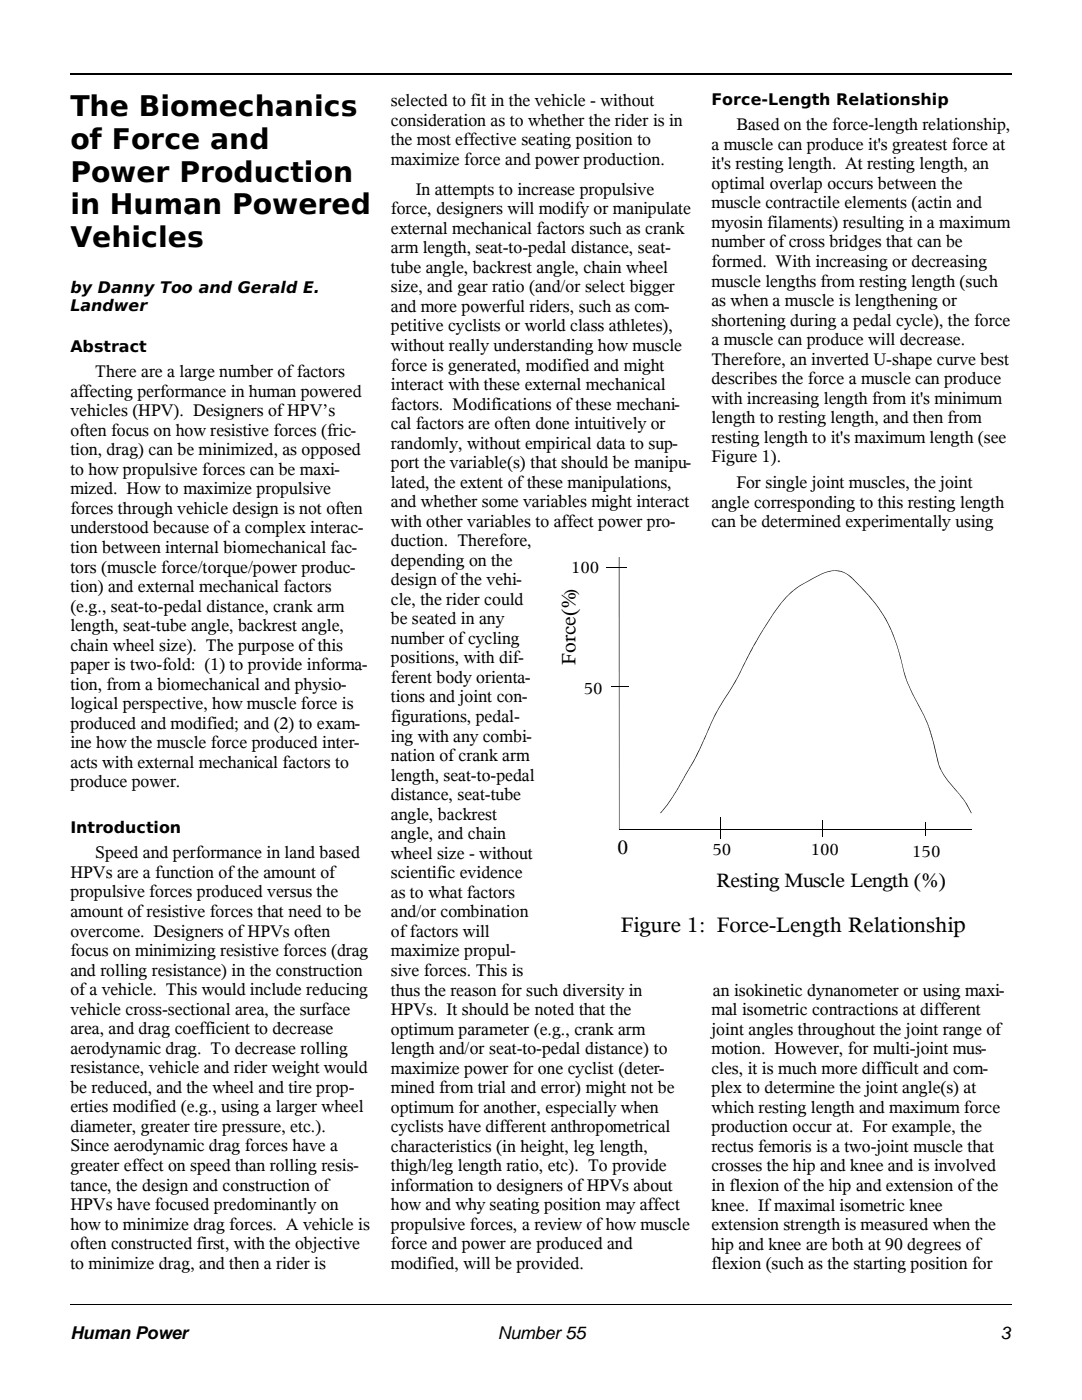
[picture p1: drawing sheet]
<svg xmlns="http://www.w3.org/2000/svg" width="216mm" height="279mm" viewBox="0 0 216 279" stroke-linecap="round" stroke-linejoin="round" font-family="sans-serif">
<defs><g id="words">
<g font-size="5.6">
<text x="14" y="23.2">The Biomechanics</text>
<text x="14" y="29.7">of Force and</text>
<text x="14" y="36.3">Power Production</text>
<text x="14" y="42.8">in Human Powered</text>
<text x="14" y="49.3">Vehicles</text>
</g>
<text font-size="4.4" x="123.9" y="186.1">Figure 1: Force-Length Relationship</text>
<g font-size="4.1">
<text x="114.9" y="132.8" transform="rotate(-90 114.9 132.8)">Force(%</text>
<text x="123.2" y="170.4">0</text>
<text x="142.9" y="177">Resting Muscle Length (%)</text>
</g>
<g font-size="3.5">
<text x="78" y="21.1">selected to fit in the vehicle - without</text>
<text x="78" y="25">consideration as to whether the rider is in</text>
<text x="78" y="28.9">the most effective seating position to</text>
<text x="142" y="29.9">a muscle can produce it's greatest force at</text>
<text x="146.9" y="26">Based on the force-length relationship,</text>
<text x="78" y="32.8">maximize force and power production.</text>
<text x="142" y="33.8">it's resting length. At resting length, an</text>
<text x="83" y="38.8">In attempts to increase propulsive</text>
<text x="142" y="37.7">optimal overlap occurs between the</text>
<text x="142" y="41.6">muscle contractile elements (actin and</text>
<text x="78" y="42.8">force, designers will modify or manipulate</text>
<text x="78" y="46.6">external mechanical factors such as crank</text>
<text x="142" y="45.5">myosin filaments) resulting in a maximum</text>
<text x="78" y="50.6">arm length, seat-to-pedal distance, seat-</text>
<text x="142" y="49.4">number ofcross bridges that can be</text>
<text x="142" y="53.3">formed. With increasing or decreasing</text>
<text x="78" y="54.4">tube angle, backrest angle, chain wheel</text>
<text x="78" y="58.3">size, and gear ratio (and/or select bigger</text>
<text x="142" y="57.2">muscle lengths from resting length (such</text>
<text x="78" y="62.2">and more powerful riders, such as com-</text>
<text x="142" y="61.1">as when a muscle is lengthening or</text>
<text x="142" y="65">shortening during a pedal cycle), the force</text>
<text x="78" y="66.1">petitive cyclists or world class athletes),</text>
<text x="78" y="70">without really understanding how muscle</text>
<text x="142" y="68.9">a muscle can produce will decrease.</text>
<text x="19" y="75.3">There are a large number offactors</text>
<text x="78" y="73.9">force is generated, modified and might</text>
<text x="78" y="77.8">interact with these external mechanical</text>
<text x="142" y="72.8">Therefore, an inverted U-shape curve best</text>
<text x="142" y="76.7">describes the force a muscle can produce</text>
<text x="14" y="79.2">affecting performance in human powered</text>
<text x="14" y="83.1">vehicles (HPV). Designers of HPV’s</text>
<text x="78" y="81.7">factors. Modifications ofthese mechani-</text>
<text x="142" y="80.6">with increasing length from it's minimum</text>
<text x="14" y="87">often focus on how resistive forces (fric-</text>
<text x="78" y="85.6">cal factors are often done intuitively or</text>
<text x="78" y="89.5">randomly, without empirical data to sup-</text>
<text x="142" y="84.5">length to resting length, and then from</text>
<text x="142" y="88.4">resting length to it's maximum length (see</text>
<text x="14" y="90.9">tion, drag) can be minimized, as opposed</text>
<text x="14" y="94.8">to how propulsive forces can be maxi-</text>
<text x="78" y="93.4">port the variable(s) that should be manipu-</text>
<text x="142" y="92.3">Figure 1).</text>
<text x="14" y="98.7">mized. How to maximize propulsive</text>
<text x="78" y="97.3">lated, the extent ofthese manipulations,</text>
<text x="78" y="101.2">and whether some variables might interact</text>
<text x="142" y="101.3">angle corresponding to this resting length</text>
<text x="146.9" y="97.4">For single joint muscles, the joint</text>
<text x="14" y="102.6">forces through vehicle design is not often</text>
<text x="14" y="106.5">understood because of a complex interac-</text>
<text x="78" y="105.1">with other variables to affect power pro-</text>
<text x="142" y="105.2">can be determined experimentally using</text>
<text x="14" y="110.3">tion between internal biomechanical fac-</text>
<text x="78" y="109">duction. Therefore,</text>
<text x="78" y="112.9">depending on the</text>
<text x="14" y="114.3">tors (muscle force/torque/power produc-</text>
<text x="14" y="118.1">tion) and external mechanical factors</text>
<text x="78" y="116.8">design ofthe vehi-</text>
<text x="14" y="122.1">(e.g., seat-to-pedal distance, crank arm</text>
<text x="14" y="125.9">length, seat-tube angle, backrest angle,</text>
<text x="78" y="120.7">cle, the rider could</text>
<text x="78" y="124.6">be seated in any</text>
<text x="14" y="129.9">chain wheel size). The purpose ofthis</text>
<text x="78" y="128.5">number ofcycling</text>
<text x="14" y="133.7">paper is two-fold: (1) to provide informa-</text>
<text x="14" y="137.7">tion, from a biomechanical and physio-</text>
<text x="78" y="132.4">positions, with dif-</text>
<text x="78" y="136.3">ferent body orienta-</text>
<text x="14" y="141.5">logical perspective, how muscle force is</text>
<text x="78" y="140.2">tions and joint con-</text>
<text x="14" y="145.5">produced and modified; and (2) to exam-</text>
<text x="14" y="149.3">ine how the muscle force produced inter-</text>
<text x="78" y="144.1">figurations, pedal-</text>
<text x="78" y="148">ing with any combi-</text>
<text x="14" y="153.2">acts with external mechanical factors to</text>
<text x="78" y="151.9">nation ofcrank arm</text>
<text x="78" y="155.8">length, seat-to-pedal</text>
<text x="14" y="157.1">produce power.</text>
<text x="78" y="159.7">distance, seat-tube</text>
<text x="78" y="163.6">angle, backrest</text>
<text x="78" y="167.5">angle, and chain</text>
<text x="19" y="171.3">Speed and performance in land based</text>
<text x="78" y="171.4">wheel size - without</text>
<text x="14" y="175.2">HPVs are a function ofthe amount of</text>
<text x="14" y="179.1">propulsive forces produced versus the</text>
<text x="78" y="175.3">scientific evidence</text>
<text x="78" y="179.2">as to what factors</text>
<text x="14" y="183">amount ofresistive forces that need to be</text>
<text x="78" y="183.1">and/or combination</text>
<text x="14" y="186.9">overcome. Designers ofHPVs often</text>
<text x="14" y="190.8">focus on minimizing resistive forces (drag</text>
<text x="78" y="187">offactors will</text>
<text x="78" y="190.9">maximize propul-</text>
<text x="14" y="194.7">and rolling resistance) in the construction</text>
<text x="78" y="194.8">sive forces. This is</text>
<text x="14" y="198.6">ofa vehicle. This would include reducing</text>
<text x="14" y="202.5">vehicle cross-sectional area, the surface</text>
<text x="78" y="198.7">thus the reason for such diversity in</text>
<text x="78" y="202.6">HPVs. It should be noted that the</text>
<text x="142" y="202.6">mal isometric contractions at different</text>
<text x="142.2" y="198.7">an isokinetic dynanometer or using maxi-</text>
<text x="14" y="206.4">area, and drag coefficient to decrease</text>
<text x="78" y="206.5">optimum parameter (e.g., crank arm</text>
<text x="142" y="206.5">joint angles throughout the joint range of</text>
<text x="14" y="210.3">aerodynamic drag. To decrease rolling</text>
<text x="14" y="214.2">resistance, vehicle and rider weight would</text>
<text x="78" y="210.4">length and/or seat-to-pedal distance) to</text>
<text x="78" y="214.3">maximize power for one cyclist (deter-</text>
<text x="142" y="210.4">motion. However, for multi-joint mus-</text>
<text x="142" y="214.3">cles, it is much more difficult and com-</text>
<text x="14" y="218.1">be reduced, and the wheel and tire prop-</text>
<text x="78" y="218.2">mined from trial and error) might not be</text>
<text x="142" y="218.2">plex to determine the joint angle(s) at</text>
<text x="14" y="222">erties modified (e.g., using a larger wheel</text>
<text x="14" y="225.9">diameter, greater tire pressure, etc.).</text>
<text x="78" y="222.1">optimum for another, especially when</text>
<text x="78" y="226">cyclists have different anthropometrical</text>
<text x="142" y="222.1">which resting length and maximum force</text>
<text x="142" y="226">production occur at. For example, the</text>
<text x="14" y="229.8">Since aerodynamic drag forces have a</text>
<text x="14" y="233.7">greater effect on speed than rolling resis-</text>
<text x="78" y="229.9">characteristics (in height, leg length,</text>
<text x="78" y="233.8">thigh/leg length ratio, etc). To provide</text>
<text x="142" y="229.9">rectus femoris is a two-joint muscle that</text>
<text x="142" y="233.8">crosses the hip and knee and is involved</text>
<text x="14" y="237.6">tance, the design and construction of</text>
<text x="78" y="237.7">information to designers ofHPVs about</text>
<text x="142" y="237.7">in flexion ofthe hip and extension ofthe</text>
<text x="14" y="241.5">HPVs have focused predominantly on</text>
<text x="14" y="245.4">how to minimize drag forces. A vehicle is</text>
<text x="78" y="241.5">how and why seating position may affect</text>
<text x="78" y="245.5">propulsive forces, a review ofhow muscle</text>
<text x="142" y="241.6">knee. Ifmaximal isometric knee</text>
<text x="142" y="245.5">extension strength is measured when the</text>
<text x="14" y="249.3">often constructed first, with the objective</text>
<text x="78" y="249.3">force and power are produced and</text>
<text x="142" y="249.4">hip and knee are both at 90 degrees of</text>
<text x="14" y="253.2">to minimize drag, and then a rider is</text>
<text x="78" y="253.3">modified, will be provided.</text>
<text x="142" y="253.3">flexion (such as the starting position for</text>
<text x="14" y="267.3">Human Power</text>
<text x="99.3" y="267.3">Number 55</text>
<text x="199.6" y="267.3">3</text>
</g>
<g font-size="3.4">
<text x="114.1" y="114.3">100</text>
<text x="114.9" y="118.7" transform="rotate(-90 114.9 118.7)">)</text>
<text x="116.6" y="138.6">50</text>
<text x="142.2" y="170.7">50</text>
<text x="161.9" y="170.7">100</text>
<text x="182.1" y="171">150</text>
</g>
<g font-size="3.2">
<text x="142" y="21">Force-Length Relationship</text>
<text x="14" y="58.5">by Danny Too and Gerald E.</text>
<text x="14" y="62.2">Landwer</text>
<text x="14" y="70.2">Abstract</text>
<text x="14" y="166.2">Introduction</text>
</g>
</g></defs>
<path d="M14 14.8h187.9" fill="none" stroke="#000" stroke-width=".35"/>
<path d="M121 113.3h4.1M123.5 111.2v54.4h70.3M122 137.1h3.4M143.8 163.2v4.2M164.1 163.8v3.3M184.6 164.1v2.7M14 260.4h187.9" fill="none" stroke="#000" stroke-width=".2"/>
<g fill="#000">
<path d="M156.8 119.2h.1l-.5 .5z" fill-rule="evenodd"/>
<path d="M156.8 119.2l.6-.4-.5 .4z" fill-rule="evenodd"/>
<path d="M157.8 118.2l.1 .1-.5 .5z" fill-rule="evenodd"/>
<path d="M157.8 118.2l.5-.4 .1 .1-.5 .4z" fill-rule="evenodd"/>
<path d="M158.3 117.8l.5-.4 .1 .1-.5 .4z" fill-rule="evenodd"/>
<path d="M158.8 117.4l.5-.4 .1 .1-.5 .4z" fill-rule="evenodd"/>
<path d="M159.3 117l.6-.4 .1 .1-.6 .4z" fill-rule="evenodd"/>
<path d="M159.9 116.6l.7-.2-.6 .3z" fill-rule="evenodd"/>
<path d="M160.5 116.3l.5-.3 .1 .1z" fill-rule="evenodd"/>
<path d="M161 116l.5-.3 .1 .2-.5 .2z" fill-rule="evenodd"/>
<path d="M161.5 115.7l.5-.2 .1 .1-.5 .3z" fill-rule="evenodd"/>
<path d="M162 115.5l.6-.3v.1l-.5 .3z" fill-rule="evenodd"/>
<path d="M162.6 115.2l.5-.3 .1 .1-.6 .3z" fill-rule="evenodd"/>
<path d="M163.1 114.9l.6-.3v.1l-.5 .3z" fill-rule="evenodd"/>
<path d="M163.7 114.6l.6-.2-.6 .3z" fill-rule="evenodd"/>
<path d="M164.2 114.4l.6-.2-.5 .3z" fill-rule="evenodd"/>
<path d="M164.8 114.2l.6-.2v.1l-.6 .2z" fill-rule="evenodd"/>
<path d="M165.4 114l.6-.1-.6 .2z" fill-rule="evenodd"/>
<path d="M165.9 113.9l.6-.1v.1l-.5 .1z" fill-rule="evenodd"/>
<path d="M166.5 113.8l.6 .1h-.6z" fill-rule="evenodd"/>
<path d="M167.1 113.8l.6 .1v.2l-.6-.1z" fill-rule="evenodd"/>
<path d="M167.7 113.9l.6 .3v.1l-.6-.2z" fill-rule="evenodd"/>
<path d="M168.3 114.2l.6 .3-.6-.2z" fill-rule="evenodd"/>
<path d="M168.9 114.5l.6 .4-.1 .1z" fill-rule="evenodd"/>
<path d="M169.4 115l.1-.1 .6 .5-.1 .1z" fill-rule="evenodd"/>
<path d="M170.1 115.4l.5 .5-.1 .1z" fill-rule="evenodd"/>
<path d="M170.5 116l.1-.1 .4 .5z" fill-rule="evenodd"/>
<path d="M171.1 116.3l.5 .5-.2 .1-.4-.4z" fill-rule="evenodd"/>
<path d="M171.5 116.9l.5 .4-.1 .1z" fill-rule="evenodd"/>
<path d="M171.9 117.4l.1-.1 .5 .5-.1 .1z" fill-rule="evenodd"/>
<path d="M172.5 117.8l.4 .5-.1 .1-.4-.5z" fill-rule="evenodd"/>
<path d="M172.9 118.3l.4 .6z" fill-rule="evenodd"/>
<path d="M173.2 118.9l.2-.1 .3 .5z" fill-rule="evenodd"/>
<path d="M173.7 119.4l.1-.1 .4 .5-.1 .1z" fill-rule="evenodd"/>
<path d="M174.1 119.9l.1-.1 .4 .5-.1 .1z" fill-rule="evenodd"/>
<path d="M144.8 139h.1l-.3 .6-.1-.1z" fill-rule="evenodd"/>
<path d="M145.2 138.4l.1 .1-.4 .5h-.1z" fill-rule="evenodd"/>
<path d="M145.6 137.8l.1 .1-.4 .6-.1-.1z" fill-rule="evenodd"/>
<path d="M145.9 137.3h.1l-.3 .6-.1-.1z" fill-rule="evenodd"/>
<path d="M146.3 136.7h.1l-.4 .6h-.1z" fill-rule="evenodd"/>
<path d="M146.6 136.1l.1 .1-.3 .5h-.1z" fill-rule="evenodd"/>
<path d="M146.9 135.5l.1 .1-.3 .6-.1-.1z" fill-rule="evenodd"/>
<path d="M147.2 134.9l.2 .1-.4 .6-.1-.1z" fill-rule="evenodd"/>
<path d="M147.5 134.3l.2 .1-.4 .6z" fill-rule="evenodd"/>
<path d="M147.8 133.7l.2 .1-.4 .6z" fill-rule="evenodd"/>
<path d="M148.1 133.1l.1 .1-.2 .6-.2-.1z" fill-rule="evenodd"/>
<path d="M148.4 132.5l.2 .1-.4 .6-.1-.1z" fill-rule="evenodd"/>
<path d="M148.7 131.9l.1 .1-.2 .6-.2-.1z" fill-rule="evenodd"/>
<path d="M149 131.3l.2 .1-.4 .6-.1-.1z" fill-rule="evenodd"/>
<path d="M149.3 130.7l.1 .1-.3 .6z" fill-rule="evenodd"/>
<path d="M149.6 130.2h.2l-.4 .6-.1-.1z" fill-rule="evenodd"/>
<path d="M149.9 129.6h.2l-.3 .6h-.2z" fill-rule="evenodd"/>
<path d="M150.2 129h.2l-.3 .6h-.2z" fill-rule="evenodd"/>
<path d="M150.6 128.4l.1 .1-.4 .5z" fill-rule="evenodd"/>
<path d="M150.9 127.8l.1 .1-.3 .6-.1-.1z" fill-rule="evenodd"/>
<path d="M151.2 127.3l.1 .1-.3 .5-.1-.1z" fill-rule="evenodd"/>
<path d="M151.6 126.7l.1 .1-.4 .6-.1-.1z" fill-rule="evenodd"/>
<path d="M151.9 126.2h.1l-.3 .6-.1-.1z" fill-rule="evenodd"/>
<path d="M152.3 125.6h.1l-.4 .6h-.1z" fill-rule="evenodd"/>
<path d="M152.6 125l.1 .1-.3 .5h-.1z" fill-rule="evenodd"/>
<path d="M153 124.5h.1l-.4 .6-.1-.1z" fill-rule="evenodd"/>
<path d="M153.3 123.9l.1 .1-.3 .5h-.1z" fill-rule="evenodd"/>
<path d="M153.7 123.4h.1l-.4 .6-.1-.1z" fill-rule="evenodd"/>
<path d="M154 122.8l.1 .1-.3 .5h-.1z" fill-rule="evenodd"/>
<path d="M154.4 122.3h.1l-.4 .6-.1-.1z" fill-rule="evenodd"/>
<path d="M154.8 121.7l.1 .1-.4 .5h-.1z" fill-rule="evenodd"/>
<path d="M155.2 121.2l.1 .1-.4 .5-.1-.1z" fill-rule="evenodd"/>
<path d="M155.5 120.7l.1 .1-.4 .4z" fill-rule="evenodd"/>
<path d="M156 120.2l-.4 .6-.1-.1z" fill-rule="evenodd"/>
<path d="M156.4 119.7h.1l-.5 .5z" fill-rule="evenodd"/>
<path d="M174.6 120.3l.4 .5-.1 .1z" fill-rule="evenodd"/>
<path d="M174.9 120.9l.5 .5h-.1z" fill-rule="evenodd"/>
<path d="M175.3 121.4l.4 .5z" fill-rule="evenodd"/>
<path d="M175.6 122l.2-.1 .3 .5z" fill-rule="evenodd"/>
<path d="M176 122.5l.1-.1 .3 .6z" fill-rule="evenodd"/>
<path d="M176.4 123h.1l.3 .5-.1 .1z" fill-rule="evenodd"/>
<path d="M176.7 123.6l.1-.1 .3 .6z" fill-rule="evenodd"/>
<path d="M177 124.2l.1-.1 .2 .6z" fill-rule="evenodd"/>
<path d="M177.3 124.7h.1l.3 .5-.2 .1z" fill-rule="evenodd"/>
<path d="M177.5 125.3l.2-.1 .2 .6h-.1z" fill-rule="evenodd"/>
<path d="M177.8 125.8h.1l.3 .6h-.2z" fill-rule="evenodd"/>
<path d="M178 126.4h.2l.2 .5-.1 .1z" fill-rule="evenodd"/>
<path d="M178.3 127l.1-.1 .2 .6-.1 .1z" fill-rule="evenodd"/>
<path d="M178.5 127.6l.1-.1 .2 .6z" fill-rule="evenodd"/>
<path d="M178.7 128.1h.1l.2 .6h-.1z" fill-rule="evenodd"/>
<path d="M178.9 128.7h.1l.2 .6z" fill-rule="evenodd"/>
<path d="M179.1 129.3l.2 .6z" fill-rule="evenodd"/>
<path d="M179.2 129.9h.2l.1 .6h-.1z" fill-rule="evenodd"/>
<path d="M179.5 130.5l.2 .6h-.1z" fill-rule="evenodd"/>
<path d="M179.6 131.1h.1l.1 .6z" fill-rule="evenodd"/>
<path d="M179.7 131.7l.3 .6z" fill-rule="evenodd"/>
<path d="M179.9 132.3l.2 .6z" fill-rule="evenodd"/>
<path d="M180 132.9l.3 .6z" fill-rule="evenodd"/>
<path d="M180.2 133.5l.2 .5-.1 .1z" fill-rule="evenodd"/>
<path d="M180.3 134l.2 .6z" fill-rule="evenodd"/>
<path d="M180.4 134.6h.2l.2 .5-.2 .1z" fill-rule="evenodd"/>
<path d="M180.6 135.2l.2-.1 .1 .6h-.1z" fill-rule="evenodd"/>
<path d="M180.8 135.7h.1l.3 .6h-.2z" fill-rule="evenodd"/>
<path d="M181 136.3h.2l.2 .5h-.1z" fill-rule="evenodd"/>
<path d="M181.3 136.8h.1l.2 .6h-.1z" fill-rule="evenodd"/>
<path d="M181.5 137.4h.1l.3 .5-.1 .1z" fill-rule="evenodd"/>
<path d="M181.8 138l.1-.1 .2 .6z" fill-rule="evenodd"/>
<path d="M182 138.5l.1-.1 .3 .6h-.1z" fill-rule="evenodd"/>
<path d="M182.3 139h.1l.3 .5-.1 .1z" fill-rule="evenodd"/>
<path d="M182.6 139.6l.1-.1 .3 .6h-.1z" fill-rule="evenodd"/>
<path d="M134.2 158.9l.1 .1-.4 .6-.1-.1z" fill-rule="evenodd"/>
<path d="M134.6 158.3l.1 .1-.4 .6-.1-.1z" fill-rule="evenodd"/>
<path d="M135 157.7l.1 .1-.4 .6-.1-.1z" fill-rule="evenodd"/>
<path d="M135.3 157.1l.1 .1-.3 .6-.1-.1z" fill-rule="evenodd"/>
<path d="M135.6 156.5l.1 .1-.3 .6-.1-.1z" fill-rule="evenodd"/>
<path d="M136 155.9l.1 .1-.4 .6-.1-.1z" fill-rule="evenodd"/>
<path d="M136.3 155.3l.2 .1-.4 .6-.1-.1z" fill-rule="evenodd"/>
<path d="M136.7 154.7l.1 .1-.3 .6-.2-.1z" fill-rule="evenodd"/>
<path d="M137 154.1l.1 .1-.3 .6-.1-.1z" fill-rule="evenodd"/>
<path d="M137.4 153.5l.1 .1-.4 .6-.1-.1z" fill-rule="evenodd"/>
<path d="M137.7 152.9l.1 .1-.3 .6-.1-.1z" fill-rule="evenodd"/>
<path d="M138 152.4h.2l-.4 .6-.1-.1z" fill-rule="evenodd"/>
<path d="M138.4 151.8l.1 .1-.3 .5h-.2z" fill-rule="evenodd"/>
<path d="M138.7 151.3h.1l-.3 .6-.1-.1z" fill-rule="evenodd"/>
<path d="M139 150.7h.1l-.3 .6h-.1z" fill-rule="evenodd"/>
<path d="M139.2 150.1h.2l-.3 .6h-.1z" fill-rule="evenodd"/>
<path d="M139.5 149.5l.2 .1-.4 .5z" fill-rule="evenodd"/>
<path d="M139.8 148.9l.1 .1-.2 .6-.2-.1z" fill-rule="evenodd"/>
<path d="M140.1 148.4h.1l-.3 .6-.1-.1z" fill-rule="evenodd"/>
<path d="M140.3 147.8h.1l-.2 .6h-.1z" fill-rule="evenodd"/>
<path d="M140.6 147.2h.1l-.3 .6z" fill-rule="evenodd"/>
<path d="M140.9 146.6h.1l-.3 .6h-.1z" fill-rule="evenodd"/>
<path d="M141.1 146h.1l-.2 .6h-.1z" fill-rule="evenodd"/>
<path d="M141.4 145.4l.1 .1-.3 .5h-.1z" fill-rule="evenodd"/>
<path d="M141.6 144.8l.1 .1-.3 .6z" fill-rule="evenodd"/>
<path d="M141.9 144.2l.1 .1-.3 .6z" fill-rule="evenodd"/>
<path d="M142.2 143.7h.1l-.3 .6-.1-.1z" fill-rule="evenodd"/>
<path d="M142.5 143l.1 .1-.3 .6h-.1z" fill-rule="evenodd"/>
<path d="M142.7 142.4l.2 .1-.3 .6-.1-.1z" fill-rule="evenodd"/>
<path d="M143.1 141.9h.1l-.3 .6-.2-.1z" fill-rule="evenodd"/>
<path d="M143.4 141.3h.1l-.4 .6z" fill-rule="evenodd"/>
<path d="M143.8 140.7l.1 .1-.4 .5h-.1z" fill-rule="evenodd"/>
<path d="M144.1 140.1l.1 .1-.3 .6-.1-.1z" fill-rule="evenodd"/>
<path d="M144.5 139.5l.1 .1-.4 .6-.1-.1z" fill-rule="evenodd"/>
<path d="M182.9 140.1h.1l.3 .5-.1 .1z" fill-rule="evenodd"/>
<path d="M183.2 140.6l.4 .5-.2 .1z" fill-rule="evenodd"/>
<path d="M183.5 141.1l.3 .5-.1 .1z" fill-rule="evenodd"/>
<path d="M183.7 141.7l.1-.1 .3 .6h-.1z" fill-rule="evenodd"/>
<path d="M184 142.2h.1l.3 .5-.1 .1z" fill-rule="evenodd"/>
<path d="M184.3 142.8l.1-.1 .2 .6h-.1z" fill-rule="evenodd"/>
<path d="M184.5 143.3h.1l.3 .6z" fill-rule="evenodd"/>
<path d="M184.8 143.9l.1-.1 .2 .6-.1 .1z" fill-rule="evenodd"/>
<path d="M185.1 144.4l.2 .6h-.1z" fill-rule="evenodd"/>
<path d="M185.2 145h.1l.3 .6h-.2z" fill-rule="evenodd"/>
<path d="M185.4 145.6h.2l.1 .5-.1 .1z" fill-rule="evenodd"/>
<path d="M185.6 146.2l.1-.1 .2 .6-.1 .1z" fill-rule="evenodd"/>
<path d="M185.8 146.8l.1-.1 .2 .6-.2 .1z" fill-rule="evenodd"/>
<path d="M185.9 147.4l.2-.1 .1 .6z" fill-rule="evenodd"/>
<path d="M186.1 147.9h.1l.1 .6z" fill-rule="evenodd"/>
<path d="M186.3 148.5h.1l.1 .6h-.1z" fill-rule="evenodd"/>
<path d="M186.4 149.1h.1l.2 .6h-.2z" fill-rule="evenodd"/>
<path d="M186.5 149.7h.2l.1 .6h-.1z" fill-rule="evenodd"/>
<path d="M186.7 150.3h.1l.2 .6h-.2z" fill-rule="evenodd"/>
<path d="M186.8 150.9h.2v.6z" fill-rule="evenodd"/>
<path d="M187 151.5l.1-.1 .1 .7z" fill-rule="evenodd"/>
<path d="M187.1 152.1l.2-.1 .1 .7z" fill-rule="evenodd"/>
<path d="M187.3 152.7l.1-.1 .2 .6-.1 .1z" fill-rule="evenodd"/>
<path d="M187.5 153.3l.1-.1 .3 .6h-.1z" fill-rule="evenodd"/>
<path d="M187.8 153.8h.1l.2 .5z" fill-rule="evenodd"/>
<path d="M188.1 154.3h.1l.3 .5z" fill-rule="evenodd"/>
<path d="M188.4 154.9l.1-.1 .3 .5-.1 .1z" fill-rule="evenodd"/>
<path d="M188.8 155.3l.4 .5-.1 .1z" fill-rule="evenodd"/>
<path d="M189.1 155.8l.5 .4-.1 .1z" fill-rule="evenodd"/>
<path d="M189.5 156.3l.1-.1 .4 .5-.1 .1z" fill-rule="evenodd"/>
<path d="M189.9 156.7l.4 .5z" fill-rule="evenodd"/>
<path d="M190.3 157.2h.1l.3 .4-.1 .1z" fill-rule="evenodd"/>
<path d="M190.6 157.7l.1-.1 .4 .5z" fill-rule="evenodd"/>
<path d="M191.1 158.2l.4 .3z" fill-rule="evenodd"/>
<path d="M191.5 158.6l.4 .5z" fill-rule="evenodd"/>
<path d="M191.8 159.1l.1-.1 .4 .5-.1 .1z" fill-rule="evenodd"/>
<path d="M192.2 159.6l.1-.1 .2 .6z" fill-rule="evenodd"/>
<path d="M132.2 161.7l.1 .1-.5 .5-.1-.1z" fill-rule="evenodd"/>
<path d="M132.6 161.2l.1 .1-.5 .4z" fill-rule="evenodd"/>
<path d="M133.1 160.6l.1 .1-.5 .6-.1-.1z" fill-rule="evenodd"/>
<path d="M133.5 160.1h.1l-.5 .6z" fill-rule="evenodd"/>
<path d="M133.8 159.5l.1 .1-.3 .5h-.1z" fill-rule="evenodd"/>
<path d="M192.5 160.1l.1-.1 .4 .5-.2 .1z" fill-rule="evenodd"/>
<path d="M192.8 160.6l.2-.1 .2 .6z" fill-rule="evenodd"/>
<path d="M193.1 161.1l.2-.1 .6 1.2-.1 .1z" fill-rule="evenodd"/>
</g>
<use href="#words"/>
</svg>
